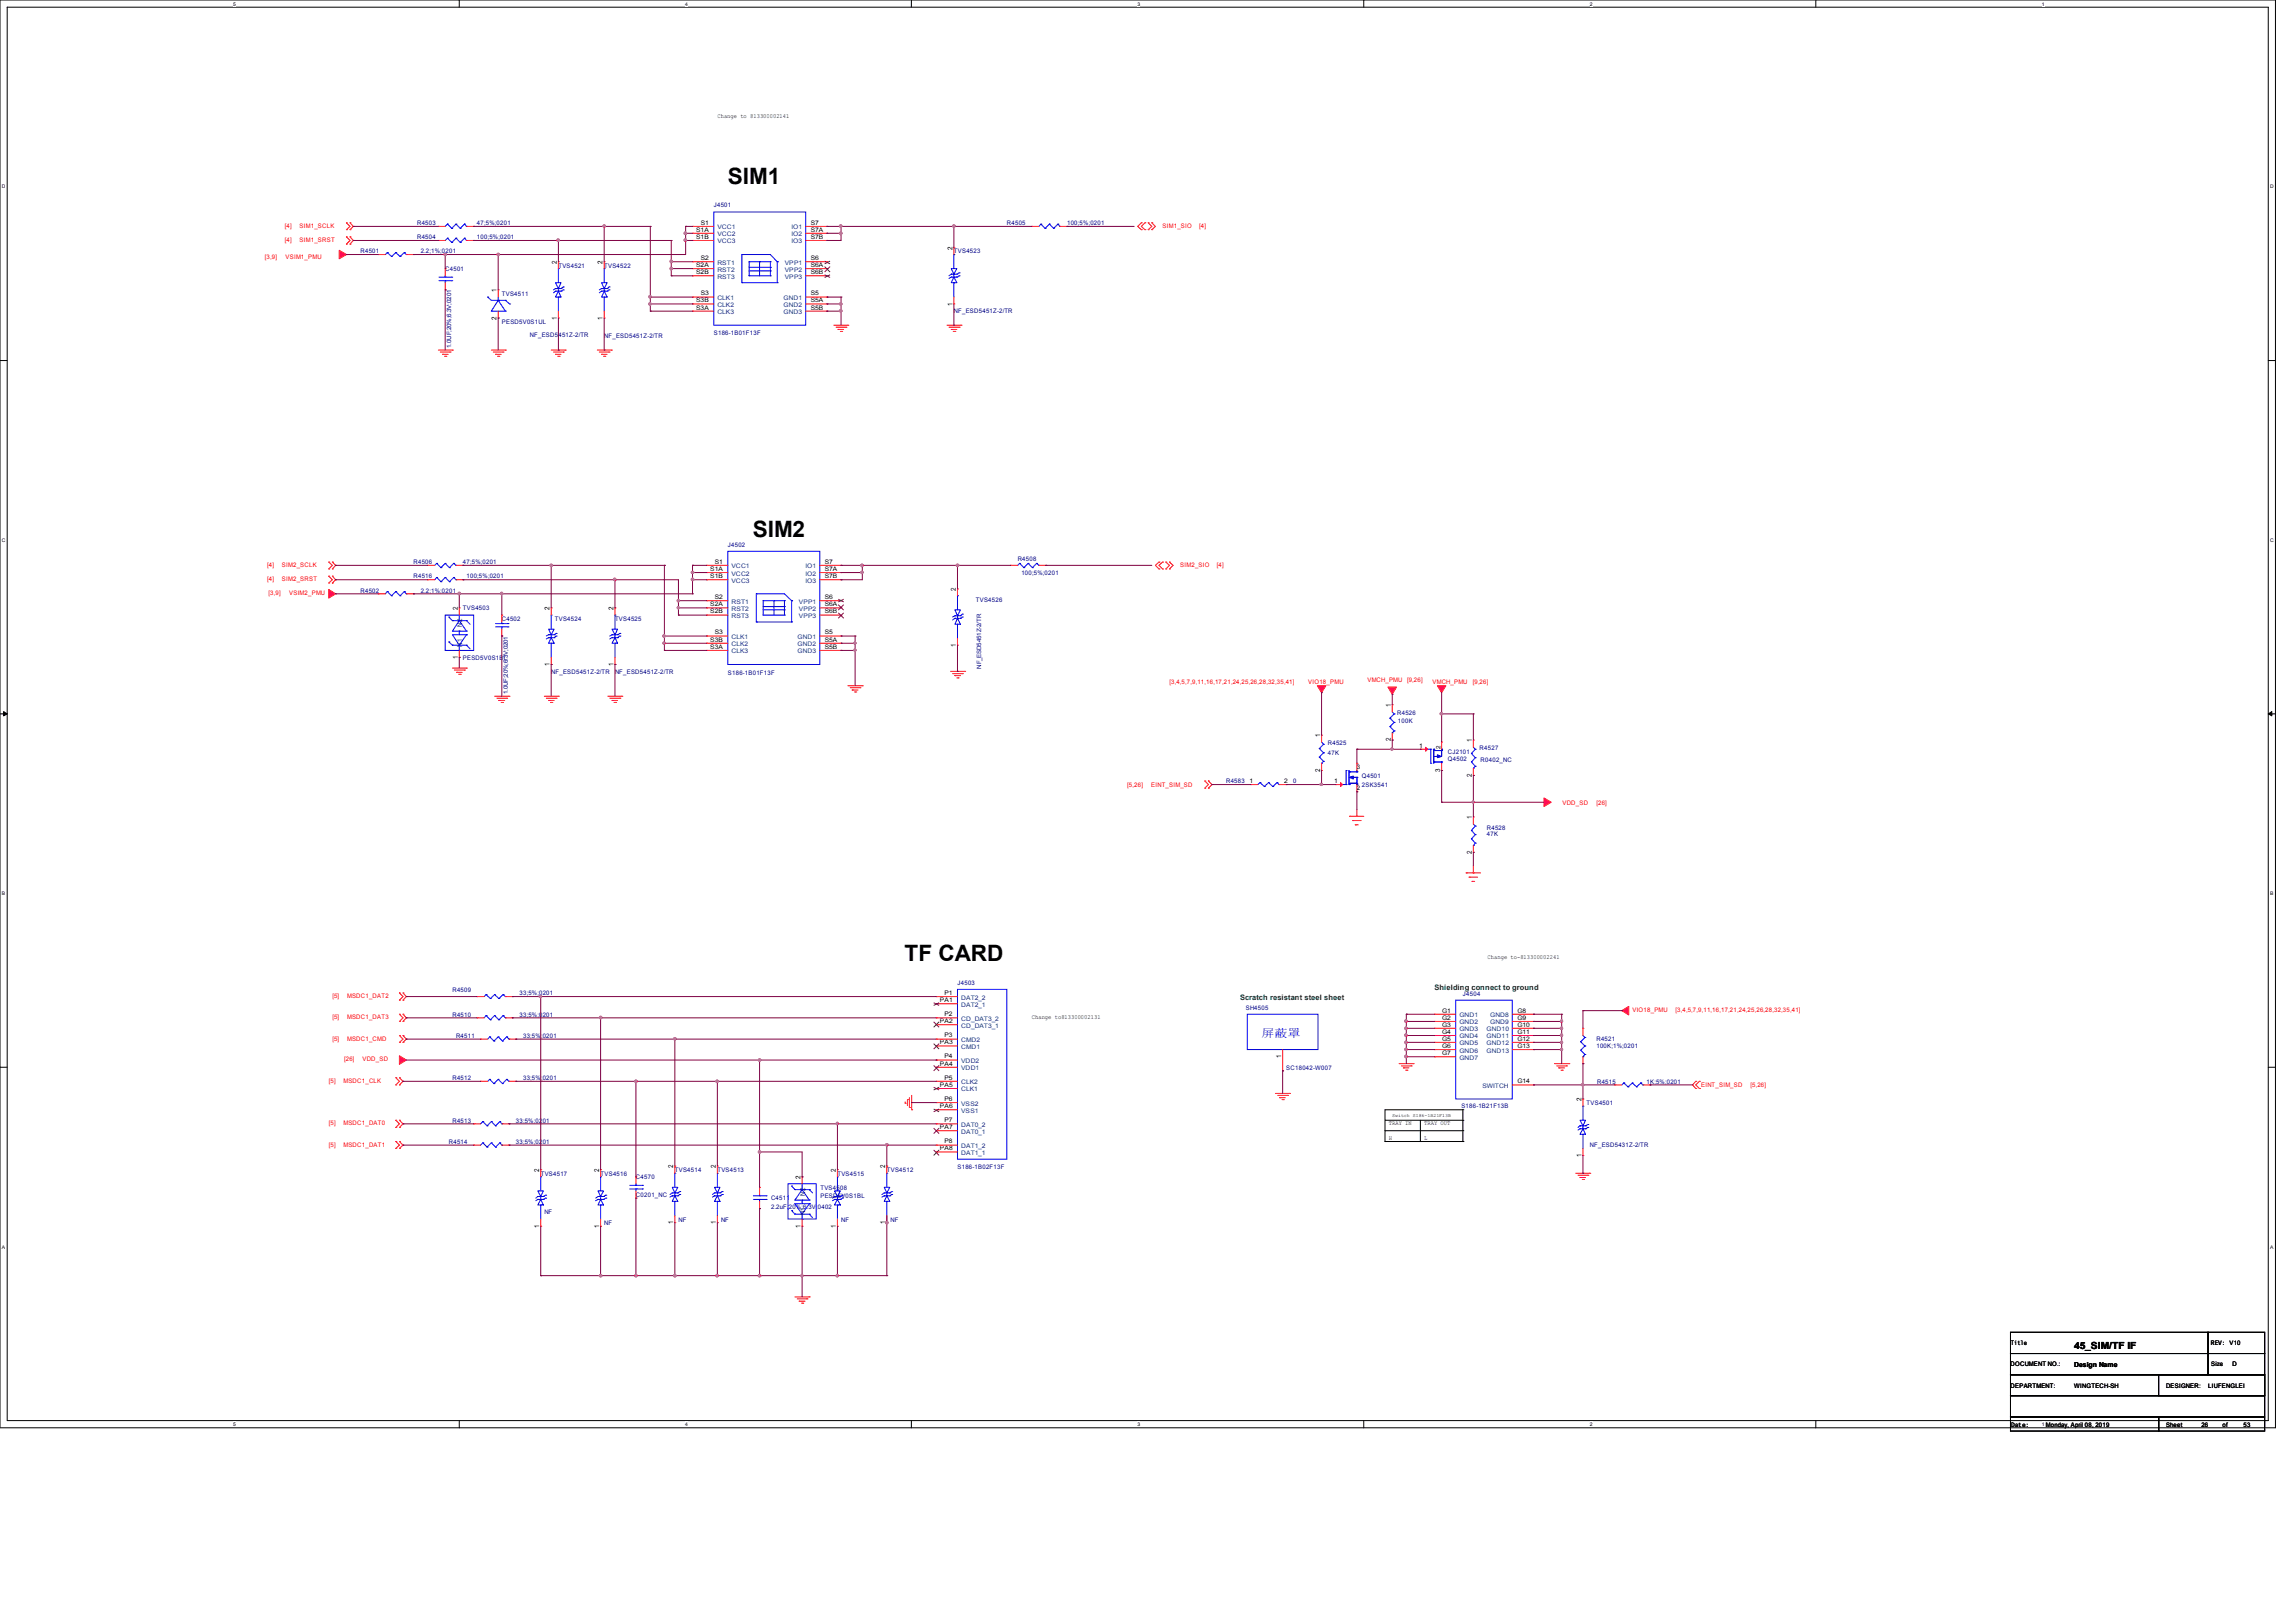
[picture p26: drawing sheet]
<svg xmlns="http://www.w3.org/2000/svg" width="297mm" height="210mm" viewBox="0 0 297 210" stroke-linecap="round" stroke-linejoin="round" font-family="sans-serif">
<defs><g id="words">
<g font-size="2.9">
<text x="94.2" y="23.7">SIM1</text>
<text x="97.4" y="69.5">SIM2</text>
<text x="117.1" y="124.3">TF CARD</text>
</g>
<text font-size="1.4" fill="#00f" x="163.2" y="134.2">屏蔽罩</text>
<text font-size="1.3" x="268.4" y="174.5">45_SIM/TF IF</text>
<g font-size="1" fill="#008000">
<text x="160.5" y="129.4">Scratch resistant steel sheet</text>
<text x="185.6" y="128.1">Shielding connect to ground</text>
</g>
<g font-size=".9">
<text x="72.1" y="34.1" transform="rotate(-90 72.1 34.1)">2</text>
<text x="78" y="34.1" transform="rotate(-90 78 34.1)">2</text>
<text x="123.2" y="32.3" transform="rotate(-90 123.2 32.3)">2</text>
<text x="64.3" y="41.4" transform="rotate(-90 64.3 41.4)">2</text>
<text x="64.3" y="37.8" transform="rotate(-90 64.3 37.8)">1</text>
<text x="72.1" y="41.4" transform="rotate(-90 72.1 41.4)">1</text>
<text x="78" y="41.4" transform="rotate(-90 78 41.4)">1</text>
<text x="123.2" y="39.5" transform="rotate(-90 123.2 39.5)">1</text>
<text x="123.7" y="76.5" transform="rotate(-90 123.7 76.5)">2</text>
<text x="59.2" y="79" transform="rotate(-90 59.2 79)">2</text>
<text x="71.1" y="79" transform="rotate(-90 71.1 79)">2</text>
<text x="79.4" y="79" transform="rotate(-90 79.4 79)">2</text>
<text x="123.7" y="83.7" transform="rotate(-90 123.7 83.7)">1</text>
<text x="59.2" y="85.3" transform="rotate(-90 59.2 85.3)">1</text>
<text x="71.1" y="86.1" transform="rotate(-90 71.1 86.1)">1</text>
<text x="79.4" y="86.1" transform="rotate(-90 79.4 86.1)">1</text>
<text x="170.8" y="95.4" transform="rotate(-90 170.8 95.4)">1</text>
<text x="180" y="95.9" transform="rotate(-90 180 95.9)">2</text>
<text x="180" y="91.5" transform="rotate(-90 180 91.5)">1</text>
<text x="170.8" y="99.9" transform="rotate(-90 170.8 99.9)">2</text>
<text x="186.4" y="99.9" transform="rotate(-90 186.4 99.9)">3</text>
<text x="190.5" y="100.5" transform="rotate(-90 190.5 100.5)">2</text>
<text x="190.5" y="96.1" transform="rotate(-90 190.5 96.1)">1</text>
<text x="190.5" y="106" transform="rotate(-90 190.5 106)">1</text>
<text x="190.5" y="110.5" transform="rotate(-90 190.5 110.5)">2</text>
<text x="165.8" y="136.9" transform="rotate(-90 165.8 136.9)">1</text>
<text x="204.7" y="142.5" transform="rotate(-90 204.7 142.5)">2</text>
<text x="204.7" y="149.7" transform="rotate(-90 204.7 149.7)">1</text>
<text x="69.8" y="151.6" transform="rotate(-90 69.8 151.6)">2</text>
<text x="77.5" y="151.6" transform="rotate(-90 77.5 151.6)">2</text>
<text x="87.1" y="151.2" transform="rotate(-90 87.1 151.2)">2</text>
<text x="92.6" y="151.2" transform="rotate(-90 92.6 151.2)">2</text>
<text x="103.6" y="152.5" transform="rotate(-90 103.6 152.5)">2</text>
<text x="108.2" y="151.6" transform="rotate(-90 108.2 151.6)">2</text>
<text x="114.6" y="151.2" transform="rotate(-90 114.6 151.2)">2</text>
<text x="69.8" y="158.8" transform="rotate(-90 69.8 158.8)">1</text>
<text x="77.5" y="158.8" transform="rotate(-90 77.5 158.8)">1</text>
<text x="87.1" y="158.4" transform="rotate(-90 87.1 158.4)">1</text>
<text x="92.6" y="158.4" transform="rotate(-90 92.6 158.4)">1</text>
<text x="103.6" y="158.8" transform="rotate(-90 103.6 158.8)">1</text>
<text x="108.2" y="158.8" transform="rotate(-90 108.2 158.8)">1</text>
<text x="114.6" y="158.4" transform="rotate(-90 114.6 158.4)">1</text>
<text x="268.4" y="176.8">Design Name</text>
</g>
<g font-size=".9" fill="#004080">
<text x="59.8" y="83.7" transform="rotate(-90 59.8 83.7)">N1</text>
<text x="59.8" y="81.2" transform="rotate(-90 59.8 81.2)">N2</text>
<text x="104.2" y="154.7" transform="rotate(-90 104.2 154.7)">N2</text>
<text x="104.2" y="157.3" transform="rotate(-90 104.2 157.3)">N1</text>
</g>
<g font-size=".8">
<text x="92.9" y="15.3">Change to 813300002141</text>
<text x="90.1" y="30">S1A</text>
<text x="90.7" y="29.1">S1</text>
<text x="104.9" y="30">S7A</text>
<text x="104.9" y="29.1">S7</text>
<text x="90.1" y="30.9">S1B</text>
<text x="90.1" y="34.5">S2A</text>
<text x="90.1" y="35.5">S2B</text>
<text x="90.7" y="33.7">S2</text>
<text x="104.9" y="30.9">S7B</text>
<text x="104.9" y="35.5">S6B</text>
<text x="104.9" y="34.5">S6A</text>
<text x="104.9" y="33.7">S6</text>
<text x="90.1" y="39.1">S3B</text>
<text x="90.1" y="40">S3A</text>
<text x="90.7" y="38.2">S3</text>
<text x="104.9" y="40">S5B</text>
<text x="104.9" y="39.1">S5A</text>
<text x="104.9" y="38.2">S5</text>
<text x="91.9" y="73.9">S1A</text>
<text x="91.9" y="74.8">S1B</text>
<text x="92.5" y="72.9">S1</text>
<text x="92.5" y="77.5">S2</text>
<text x="106.7" y="74.8">S7B</text>
<text x="106.7" y="73.9">S7A</text>
<text x="106.7" y="72.9">S7</text>
<text x="106.7" y="77.5">S6</text>
<text x="91.9" y="78.4">S2A</text>
<text x="91.9" y="79.4">S2B</text>
<text x="91.9" y="83">S3B</text>
<text x="91.9" y="83.9">S3A</text>
<text x="92.5" y="82.1">S3</text>
<text x="106.7" y="79.4">S6B</text>
<text x="106.7" y="78.4">S6A</text>
<text x="106.7" y="83.9">S5B</text>
<text x="106.7" y="83">S5A</text>
<text x="106.7" y="82.1">S5</text>
<text x="161.7" y="101.3">1</text>
<text x="166.2" y="101.3">2</text>
<text x="172.7" y="101.3">1</text>
<text x="175.6" y="99.5">3</text>
<text x="183.7" y="96.7">1</text>
<text x="186.4" y="96.9" transform="rotate(-90 186.4 96.9)">2</text>
<text x="175.6" y="102.3">2</text>
<text x="192.5" y="124.1">Change to-813300002241</text>
<text x="121.6" y="129.7">PA1</text>
<text x="122.2" y="131.5">P2</text>
<text x="122.2" y="128.7">P1</text>
<text x="133.5" y="131.9">Change to813300002131</text>
<text x="186.6" y="131">G1</text>
<text x="186.6" y="132">G2</text>
<text x="196.4" y="131">G8</text>
<text x="196.4" y="132">G9</text>
<text x="121.6" y="137.9">PA4</text>
<text x="121.6" y="135.1">PA3</text>
<text x="121.6" y="132.4">PA2</text>
<text x="122.2" y="136.9">P4</text>
<text x="122.2" y="134.2">P3</text>
<text x="186.6" y="132.8">G3</text>
<text x="186.6" y="133.8">G4</text>
<text x="186.6" y="134.7">G5</text>
<text x="186.6" y="135.6">G6</text>
<text x="186.6" y="136.5">G7</text>
<text x="196.4" y="132.8">G10</text>
<text x="196.4" y="133.8">G11</text>
<text x="196.4" y="134.7">G12</text>
<text x="196.4" y="135.6">G13</text>
<text x="121.6" y="143.4">PA6</text>
<text x="121.6" y="140.6">PA5</text>
<text x="122.2" y="142.5">P6</text>
<text x="122.2" y="139.7">P5</text>
<text x="196.4" y="140.2">G14</text>
<text x="121.6" y="148.8">PA8</text>
<text x="121.6" y="146.1">PA7</text>
<text x="122.2" y="148">P8</text>
<text x="122.2" y="145.2">P7</text>
<text x="179.7" y="145.6">TRAY IN</text>
<text x="179.7" y="147.4">H</text>
<text x="184.3" y="145.6">TRAY OUT</text>
<text x="184.3" y="147.4">L</text>
<text x="260.2" y="176.8">DOCUMENT NO.:</text>
<text x="260.2" y="179.5">DEPARTMENT:</text>
<text x="260.2" y="174.1">Title</text>
<text x="268.4" y="179.5">WINGTECH-SH</text>
<text x="280.3" y="179.5">DESIGNER:</text>
<text x="285.8" y="179.5">LIUFENGLEI</text>
<text x="286.1" y="174.1">REV: V10</text>
<text x="286.1" y="176.8">Size</text>
<text x="288.9" y="176.8">D</text>
<text x="260.3" y="184.7">Date:</text>
<text x="264.8" y="184.7">Monday, April 08, 2019</text>
<text x="280.3" y="184.7">Sheet</text>
<text x="284.9" y="184.7">26</text>
<text x="287.6" y="184.7">of</text>
<text x="290.3" y="184.7">53</text>
</g>
<g font-size=".8" fill="#f00">
<text x="36.9" y="29.5">[4]</text>
<text x="38.8" y="29.5">SIM1_SCLK</text>
<text x="150.5" y="29.5">SIM1_SIO</text>
<text x="155.2" y="29.5">[4]</text>
<text x="34.3" y="33.5">[3,9]</text>
<text x="36.9" y="31.3">[4]</text>
<text x="37" y="33.5">VSIM1_PMU</text>
<text x="38.8" y="31.3">SIM1_SRST</text>
<text x="34.6" y="73.4">[4]</text>
<text x="34.6" y="75.2">[4]</text>
<text x="34.8" y="77">[3,9]</text>
<text x="36.5" y="73.4">SIM2_SCLK</text>
<text x="36.5" y="75.2">SIM2_SRST</text>
<text x="37.4" y="77">VSIM2_PMU</text>
<text x="152.7" y="73.4">SIM2_SIO</text>
<text x="157.5" y="73.4">[4]</text>
<text x="151.4" y="88.5">[3,4,5,7,9,11,16,17,21,24,25,26,28,32,35,41]</text>
<text x="169.3" y="88.5">VIO18_PMU</text>
<text x="177" y="88.3">VMCH_PMU</text>
<text x="182.1" y="88.3">[9,26]</text>
<text x="185.4" y="88.5">VMCH_PMU</text>
<text x="190.6" y="88.5">[9,26]</text>
<text x="145.9" y="101.8">[5,26]</text>
<text x="149" y="101.8">EINT_SIM_SD</text>
<text x="202.2" y="104.1">VDD_SD</text>
<text x="206.6" y="104.1">[26]</text>
<text x="43" y="129.2">[5]</text>
<text x="43" y="131.9">[5]</text>
<text x="44.9" y="129.2">MSDC1_DAT2</text>
<text x="44.9" y="131.9">MSDC1_DAT3</text>
<text x="211.3" y="130.9">VIO18_PMU</text>
<text x="216.8" y="130.9">[3,4,5,7,9,11,16,17,21,24,25,26,28,32,35,41]</text>
<text x="43" y="134.7">[5]</text>
<text x="44.5" y="137.3">[26]</text>
<text x="44.9" y="134.7">MSDC1_CMD</text>
<text x="46.9" y="137.3">VDD_SD</text>
<text x="42.5" y="140.1">[5]</text>
<text x="44.5" y="140.1">MSDC1_CLK</text>
<text x="220.1" y="140.7">EINT_SIM_SD</text>
<text x="226.5" y="140.7">[5,26]</text>
<text x="42.5" y="148.4">[5]</text>
<text x="42.5" y="145.6">[5]</text>
<text x="44.5" y="148.4">MSDC1_DAT1</text>
<text x="44.5" y="145.6">MSDC1_DAT0</text>
</g>
<g font-size=".8" fill="#000080">
<text x="54" y="29.1">R4503</text>
<text x="61.7" y="29.1">47;5%;0201</text>
<text x="92.4" y="26.8">J4501</text>
<text x="130.3" y="29.1">R4505</text>
<text x="138.1" y="29.1">100;5%;0201</text>
<text x="46.7" y="32.8">R4501</text>
<text x="54" y="30.9">R4504</text>
<text x="54.4" y="32.8">2.2;1%;0201</text>
<text x="57.6" y="35.1">C4501</text>
<text x="61.7" y="30.9">100;5%;0201</text>
<text x="72.3" y="34.6">TVS4521</text>
<text x="78.2" y="34.6">TVS4522</text>
<text x="123.5" y="32.8">TVS4523</text>
<text x="64.9" y="38.3">TVS4511</text>
<text x="64.9" y="41.9">PESD5V0S1UL</text>
<text x="123.5" y="40.6">NF_ESD5451Z-2/TR</text>
<text x="58.4" y="45" transform="rotate(-90 58.4 45)">1.0UF;20%;6.3V;0201</text>
<text x="68.6" y="43.6">NF_ESD5451Z-2/TR</text>
<text x="78.2" y="43.8">NF_ESD5451Z-2/TR</text>
<text x="92.4" y="43.4">S186-1B01F13F</text>
<text x="94.2" y="70.7">J4502</text>
<text x="46.7" y="76.7">R4502</text>
<text x="53.5" y="74.8">R4516</text>
<text x="53.5" y="73">R4506</text>
<text x="54.4" y="76.7">2.2;1%;0201</text>
<text x="59.9" y="73">47;5%;0201</text>
<text x="60.4" y="74.8">100;5%;0201</text>
<text x="126.3" y="77.9">TVS4526</text>
<text x="131.7" y="72.6">R4508</text>
<text x="132.2" y="74.4">100;5%;0201</text>
<text x="59.9" y="79">TVS4503</text>
<text x="64.9" y="80.3">C4502</text>
<text x="71.8" y="80.3">TVS4524</text>
<text x="79.6" y="80.3">TVS4525</text>
<text x="59.9" y="85.3">PESD5V0S1BL</text>
<text x="65.7" y="89.8" transform="rotate(-90 65.7 89.8)">1.0UF;20%;6.3V;0201</text>
<text x="71.3" y="87.2">NF_ESD5451Z-2/TR</text>
<text x="79.6" y="87.2">NF_ESD5451Z-2/TR</text>
<text x="94.2" y="87.3">S186-1B01F13F</text>
<text x="127" y="86.5" transform="rotate(-90 127 86.5)">NF_ESD5451Z-2/TR</text>
<text x="180.8" y="92.5">R4526</text>
<text x="180.9" y="93.6">100K</text>
<text x="158.7" y="101.3">R4583</text>
<text x="167.4" y="101.3">0</text>
<text x="171.8" y="96.4">R4525</text>
<text x="171.8" y="97.7">47K</text>
<text x="176.2" y="101.8">2SK3541</text>
<text x="176.2" y="100.6">Q4501</text>
<text x="187.4" y="97.6">CJ2101</text>
<text x="187.4" y="98.4">Q4502</text>
<text x="191.5" y="97">R4527</text>
<text x="191.6" y="98.6">R0402_NC</text>
<text x="192.4" y="107.4">R4528</text>
<text x="192.4" y="108.2">47K</text>
<text x="58.6" y="131.5">R4510</text>
<text x="58.6" y="128.4">R4509</text>
<text x="67.2" y="131.5">33;5%;0201</text>
<text x="67.2" y="128.8">33;5%;0201</text>
<text x="123.9" y="127.4">J4503</text>
<text x="161.2" y="130.7">SH4505</text>
<text x="189.3" y="128.9">J4504</text>
<text x="59" y="134.3">R4511</text>
<text x="67.7" y="134.3">33;5%;0201</text>
<text x="206.6" y="134.7">R4521</text>
<text x="206.6" y="135.6">100K;1%;0201</text>
<text x="58.6" y="139.8">R4512</text>
<text x="67.7" y="139.8">33;5%;0201</text>
<text x="166.5" y="138.4">SC18042-W007</text>
<text x="189.1" y="143.3">S186-1B21F13B</text>
<text x="205.3" y="143">TVS4501</text>
<text x="206.7" y="140.2">R4515</text>
<text x="213.1" y="140.2">1K;5%;0201</text>
<text x="58.1" y="148">R4514</text>
<text x="58.6" y="145.2">R4513</text>
<text x="66.8" y="148">33;5%;0201</text>
<text x="66.8" y="145.2">33;5%;0201</text>
<text x="205.8" y="148.5">NF_ESD5431Z-2/TR</text>
<text x="70" y="152.1">TVS4517</text>
<text x="77.7" y="152.1">TVS4516</text>
<text x="82.3" y="152.6">C4570</text>
<text x="82.3" y="154.9">C0201_NC</text>
<text x="87.3" y="151.6">TVS4514</text>
<text x="92.8" y="151.6">TVS4513</text>
<text x="99.8" y="155.3">C4511</text>
<text x="106.2" y="153.9">TVS4508</text>
<text x="106.2" y="155">PESD5V0S1BL</text>
<text x="108.4" y="152.1">TVS4515</text>
<text x="114.8" y="151.6">TVS4512</text>
<text x="123.9" y="151.3">S186-1B02F13F</text>
<text x="70.4" y="157.1">NF</text>
<text x="78.2" y="158.5">NF</text>
<text x="87.8" y="158.1">NF</text>
<text x="93.3" y="158.1">NF</text>
<text x="99.8" y="156.4">2.2uF;20%;6.3V;0402</text>
<text x="108.8" y="158.1">NF</text>
<text x="115.2" y="158.1">NF</text>
</g>
<g font-size=".8" fill="#004080">
<text x="92.8" y="29.7">VCC1</text>
<text x="102.4" y="29.7">IO1</text>
<text x="92.8" y="30.6">VCC2</text>
<text x="92.8" y="31.5">VCC3</text>
<text x="92.8" y="34.2">RST1</text>
<text x="92.8" y="35.1">RST2</text>
<text x="101.6" y="35.1">VPP2</text>
<text x="101.6" y="34.2">VPP1</text>
<text x="102.4" y="31.5">IO3</text>
<text x="102.4" y="30.6">IO2</text>
<text x="92.8" y="36.1">RST3</text>
<text x="92.8" y="38.8">CLK1</text>
<text x="92.8" y="39.7">CLK2</text>
<text x="92.8" y="40.6">CLK3</text>
<text x="101.4" y="40.6">GND3</text>
<text x="101.4" y="39.7">GND2</text>
<text x="101.4" y="38.8">GND1</text>
<text x="101.6" y="36.1">VPP3</text>
<text x="94.7" y="73.5">VCC1</text>
<text x="94.7" y="74.5">VCC2</text>
<text x="94.7" y="75.4">VCC3</text>
<text x="104.2" y="75.4">IO3</text>
<text x="104.2" y="74.5">IO2</text>
<text x="104.2" y="73.5">IO1</text>
<text x="94.7" y="78.1">RST1</text>
<text x="94.7" y="79">RST2</text>
<text x="94.7" y="80">RST3</text>
<text x="94.7" y="82.7">CLK1</text>
<text x="94.7" y="83.6">CLK2</text>
<text x="103.2" y="83.6">GND2</text>
<text x="103.2" y="82.7">GND1</text>
<text x="103.4" y="80">VPP3</text>
<text x="103.4" y="79">VPP2</text>
<text x="103.4" y="78.1">VPP1</text>
<text x="94.7" y="84.5">CLK3</text>
<text x="103.2" y="84.5">GND3</text>
<text x="124.4" y="130.3">DAT2_1</text>
<text x="124.4" y="129.3">DAT2_2</text>
<text x="188.9" y="131.6">GND1</text>
<text x="192.9" y="131.6">GND8</text>
<text x="124.4" y="137.5">VDD2</text>
<text x="124.4" y="135.7">CMD1</text>
<text x="124.4" y="134.8">CMD2</text>
<text x="124.4" y="133">CD_DAT3_1</text>
<text x="124.4" y="132.1">CD_DAT3_2</text>
<text x="188.9" y="132.5">GND2</text>
<text x="188.9" y="133.4">GND3</text>
<text x="188.9" y="134.4">GND4</text>
<text x="188.9" y="135.3">GND5</text>
<text x="188.9" y="136.2">GND6</text>
<text x="188.9" y="137.1">GND7</text>
<text x="192.4" y="133.4">GND10</text>
<text x="192.4" y="134.4">GND11</text>
<text x="192.4" y="135.3">GND12</text>
<text x="192.4" y="136.2">GND13</text>
<text x="192.9" y="132.5">GND9</text>
<text x="124.4" y="144">VSS1</text>
<text x="124.4" y="143">VSS2</text>
<text x="124.4" y="141.2">CLK1</text>
<text x="124.4" y="140.3">CLK2</text>
<text x="124.4" y="138.5">VDD1</text>
<text x="191.8" y="140.8">SWITCH</text>
<text x="124.4" y="149.4">DAT1_1</text>
<text x="124.4" y="148.5">DAT1_2</text>
<text x="124.4" y="146.7">DAT0_1</text>
<text x="124.4" y="145.8">DAT0_2</text>
</g>
<g font-size=".6">
<text x="30.2" y=".7">5</text>
<text x="88.7" y=".7">4</text>
<text x="147.2" y=".7">3</text>
<text x="205.7" y=".7">2</text>
<text x="264.2" y=".7">1</text>
<text x=".3" y="24.4">D</text>
<text x="293.8" y="24.4">D</text>
<text x=".3" y="70.1">C</text>
<text x="293.8" y="70.1">C</text>
<text x=".3" y="115.8">B</text>
<text x="293.8" y="115.8">B</text>
<text x="180.2" y="144.6">Switch S186-1B21F13B</text>
<text x=".3" y="161.5">A</text>
<text x="293.8" y="161.5">A</text>
<text x="30.2" y="184.5">5</text>
<text x="88.7" y="184.5">4</text>
<text x="147.2" y="184.5">3</text>
<text x="205.7" y="184.5">2</text>
<text x="264.2" y="184.5">1</text>
</g>
</g></defs>
<path d="M0 0h294.5v184.7h-294.5zM.9 .9h292.6v182.9h-292.6z" fill="none" stroke="#000" stroke-width=".13"/>
<g fill="#fff">
<path d="M30.2 .1h.3v.7h-.3z"/>
<path d="M30.2 183.9h.3v.8h-.3z"/>
</g>
<path d="M59.4 0v.9M59.4 183.8v.9" fill="none" stroke="#000" stroke-width=".13"/>
<g fill="#fff">
<path d="M88.7 .1h.3v.7h-.3z"/>
<path d="M88.7 183.9h.3v.8h-.3z"/>
</g>
<path d="M117.9 0v.9M117.9 183.8v.9" fill="none" stroke="#000" stroke-width=".13"/>
<g fill="#fff">
<path d="M147.2 .1h.3v.7h-.3z"/>
<path d="M147.2 183.9h.3v.8h-.3z"/>
</g>
<path d="M176.5 0v.9M176.5 183.8v.9" fill="none" stroke="#000" stroke-width=".13"/>
<g fill="#fff">
<path d="M205.7 .1h.4v.7h-.4z"/>
<path d="M205.7 183.9h.4v.8h-.4z"/>
</g>
<path d="M235 0v.9M235 183.8v.9" fill="none" stroke="#000" stroke-width=".13"/>
<g fill="#fff">
<path d="M264.2 .1h.4v.7h-.4z"/>
<path d="M264.2 183.9h.4v.8h-.4z"/>
<path d="M.3 23.8h.4v.7h-.4z"/>
<path d="M293.8 23.8h.5v.7h-.5z"/>
<path d="M.3 69.5h.4v.7h-.4z"/>
<path d="M293.8 69.5h.5v.7h-.5z"/>
</g>
<path d="M0 46.7h.9M293.5 46.7h1" fill="none" stroke="#000" stroke-width=".13"/>
<g fill="#fff">
<path d="M.3 115.2h.4v.8h-.4z"/>
<path d="M293.8 115.2h.4v.8h-.4z"/>
</g>
<path d="M0 92.4h.9M293.5 92.4h1" fill="none" stroke="#000" stroke-width=".13"/>
<path d="M.5 92.1l.4 .3-.4 .2zM293.5 92.4l.5-.3v.5z" fill="#000" stroke="#000" stroke-width=".13"/>
<g fill="#fff">
<path d="M.3 161h.3v.7h-.3z"/>
<path d="M293.8 161h.4v.7h-.4z"/>
</g>
<g fill="none" stroke="#000" stroke-width=".13">
<path d="M0 138.1h.9M293.5 138.1h1M179.2 147.7h.1M179.2 144.9h10.1M179.2 146.3h10.1M179.2 147.7h10.1M183.8 147.7h.1M183.8 144.9v2.8M189.3 143.6h-10.1v4.1M189.3 143.6h.1M189.3 144.9h.1M189.3 146.3h.1"/>
<path d="M189.3 147.7h.1M189.3 143.6v4.1M260.2 172.4h25.6v2.7h-25.6zM260.2 175.1h25.6v2.8h-25.6zM260.2 177.9h32.9v2.7h-32.9zM279.4 177.9h13.7v2.7h-13.7zM285.8 172.4h7.3v2.7h-7.3zM285.8 175.1h7.3v2.8h-7.3zM260.2 183.3h19.2v1.9h-19.2zM260.2 180.6h32.9v2.7h-32.9zM279.4 183.3h13.7v1.9h-13.7z"/>
</g>
<g fill="none" stroke="#f00" stroke-width=".13">
<path d="M44.8 28.8l.5 .5-.5 .4M44.8 30.6l.5 .5-.5 .5M44.8 28.8h.1M44.8 29.7h.1M44.8 30.6h.1M44.8 31.6h.1M45.3 29.7h.1M45.3 28.8h.1M45.3 31.6h.1M45.3 30.6h.1M45.3 28.8l.4 .5-.4 .4M45.3 30.6l.4 .5-.4 .5"/>
<path d="M48.9 32.9h1M48.9 32.9h.1M52.6 32.9h.9M53.5 32.9h.1M56.7 31.1h.1M56.7 29.3h.1M56.7 29.3h.9M56.7 31.1h.9M57.6 34.8h.1M57.6 37.5h.1M57.6 34.8v.9M57.6 36.6v.9"/>
<path d="M60.4 29.3h.9M60.4 31.1h.9M61.3 31.1h.1M61.3 29.3h.1M64.5 37.5h.1M64.5 37.5v.9M72.3 33.9h.1M72.3 33.9v.9M78.2 33.9h.1M78.2 33.9v.9M89.6 29.3h.1M89.6 30.2h.1"/>
<path d="M89.6 31.1h.1M89.6 33.9h.1M89.6 34.8h.1M89.6 35.7h.1M89.6 38.4h.1M89.6 39.3h.1M89.6 29.3h2.8M89.6 31.1h2.8M89.6 30.2h2.8M89.6 33.9h2.8M89.6 34.8h2.8M89.6 35.7h2.8"/>
<path d="M89.6 38.4h2.8M89.6 39.3h2.8M104.3 29.3h2.7M104.3 31.1h2.7M104.3 30.2h2.7M104.3 33.9h2.7M104.3 34.8h2.7M104.3 35.7h2.7M104.3 38.4h2.7M104.3 39.3h2.7M107 31.1h.1M107 30.2h.1"/>
<path d="M107 29.3h.1M107 35.7h.1M107 34.8h.1M107 33.9h.1M107 39.3h.1M107 38.4h.1M123.4 39.3h.1M123.4 32h.1M123.4 32v.9M123.4 38.4v.9M133.5 29.3h1M133.5 29.3h.1"/>
<path d="M137.2 29.3h.9M138.1 29.3h.1M147.7 28.8l-.5 .5 .5 .4M147.7 28.8h.1M147.7 29.7h.1M148.2 28.8l-.5 .5 .5 .4M148.2 28.8h.1M148.2 29.7h.1M148.6 28.8l.5 .5-.5 .4M148.6 28.8h.1M148.6 29.7h.1M149.1 29.7h.1"/>
<path d="M149.1 28.8h.1M149.1 28.8l.4 .5-.4 .4M56.7 45.3h1.8M57 45.6h1.3M57.3 45.8h.7M57.3 45.8h.1M57.5 46.1h.2M57.7 46.1h.1M58.3 45.6h.1M58.5 45.3h.1M63.6 45.3h1.8M63.8 45.6h1.3"/>
<path d="M64.1 45.8h.8M64.1 45.8h.1M64.4 46.1h.2M64.5 41.1h.1M64.5 40.3v.8M64.6 46.1h.1M65.1 45.6h.1M65.4 45.3h.1M71.3 45.3h1.9M71.6 45.6h1.3M71.9 45.8h.1M71.9 45.8h.7"/>
<path d="M72.2 46.1h.1M72.3 41.1h.1M72.3 40.3v.8M72.3 46.1h.1M72.9 45.6h.1M73.2 45.3h.1M77.3 45.3h1.8M77.6 45.6h1.2M77.9 45.8h.1M77.9 45.8h.7M78.1 46.1h.2M78.2 41.1h.1"/>
<path d="M78.2 40.3v.8M78.3 46.1h.1M78.8 45.6h.1M79.1 45.3h.1M89.6 40.3h.1M89.6 40.3h2.8M104.3 40.3h2.7M107 40.3h.1M107.9 42.1h1.8M108.2 42.3h1.3M108.5 42.6h.1M108.5 42.6h.7"/>
<path d="M108.8 42.9h.1M108.9 42.9h.1M109.5 42.3h.1M109.7 42.1h.1M122.6 42.1h1.8M122.8 42.3h1.3M123.1 42.6h.1M123.1 42.6h.7M123.4 42.9h.2M123.6 42.9h.1M124.1 42.3h.1M124.4 42.1h.1"/>
<path d="M42.5 72.7l.5 .5-.5 .4M42.5 74.5l.5 .5-.5 .4M42.5 72.7h.1M42.5 73.6h.1M42.5 74.5h.1M42.5 75.4h.1M43 73.6h.1M43 72.7h.1M43 75.4h.1M43 74.5h.1M43 72.7l.4 .5-.4 .4M43 74.5l.4 .5-.4 .4"/>
<path d="M48.9 76.8h1M48.9 76.8h.1M52.6 76.8h.9M53.5 76.8h.1M55.3 73.2h1M55.3 75h1M55.3 75h.1M55.3 73.2h.1M59 73.2h.9M59 75h.9M59.4 78.7h.1M59.4 78.7v.9"/>
<path d="M59.9 75h.1M59.9 73.2h.1M64.9 79.6h.1M64.9 79.6v.9M71.3 78.7h.1M71.3 78.7v.9M79.6 78.7h.1M79.6 78.7v.9M91.4 73.2h2.8M91.4 75h2.8M91.4 74.1h2.8M91.4 77.7h2.8"/>
<path d="M91.4 78.7h2.8M91.4 79.6h2.8M91.4 73.2h.1M91.4 74.1h.1M91.4 75h.1M91.4 77.7h.1M91.4 78.7h.1M91.4 79.6h.1M106.1 73.2h2.7M106.1 75h2.7M106.1 74.1h2.7M106.1 77.7h2.7"/>
<path d="M106.1 78.7h2.7M106.1 79.6h2.7M108.8 75h.1M108.8 74.1h.1M108.8 73.2h.1M108.8 79.6h.1M108.8 78.7h.1M108.8 77.7h.1M123.9 76.2h.1M123.9 76.2v.9M130.8 73.2h.1M130.8 73.2h.9"/>
<path d="M134.5 73.2h.8M135.3 73.2h.1M150 72.7l-.5 .5 .5 .4M150 72.7h.1M150 73.6h.1M150.5 72.7l-.5 .5 .5 .4M150.5 72.7h.1M150.5 73.6h.1M150.9 72.7h.1M150.9 73.6h.1M150.9 72.7l.4 .5-.4 .4M151.3 73.6h.1"/>
<path d="M151.3 72.7h.1M151.3 72.7l.5 .5-.5 .4M58.5 86.4h1.9M58.8 86.7h1.3M59.1 87h.7M59.1 87h.1M59.4 87.2h.2M59.4 85h.1M59.4 84.2v.8M59.6 87.2h.1M60.1 86.7h.1M60.4 86.4h.1"/>
<path d="M64 90.1h1.9M64.3 90.3h1.3M64.6 90.6h.1M64.6 90.6h.7M64.9 90.9h.1M64.9 82.3h.1M64.9 81.4v.9M65 90.9h.1M65.6 90.3h.1M65.9 90.1h.1M70.4 90.1h1.9M70.7 90.3h1.3"/>
<path d="M71 90.6h.7M71 90.6h.1M71.2 90.9h.2M71.3 86h.1M71.3 85v1M71.4 90.9h.1M72 90.3h.1M72.3 90.1h.1M78.7 90.1h1.8M78.9 90.3h1.3M79.2 90.6h.7M79.2 90.6h.1"/>
<path d="M79.5 90.9h.2M79.6 86h.1M79.6 85v1M79.7 90.9h.1M80.2 90.3h.1M80.5 90.1h.1M91.4 82.3h2.8M91.4 83.2h2.8M91.4 84.2h2.8M91.4 82.3h.1M91.4 83.2h.1M91.4 84.2h.1"/>
<path d="M106.1 82.3h2.7M106.1 83.2h2.7M106.1 84.2h2.7M108.8 84.2h.1M108.8 83.2h.1M108.8 82.3h.1M109.7 88.7h1.9M110 89h1.3M110.3 89.3h.1M110.3 89.3h.7M110.6 89.5h.1M110.7 89.5h.1"/>
<path d="M111.3 89h.1M111.6 88.7h.1M123 86.9h1.8M123.3 87.2h1.2M123.6 87.4h.1M123.6 87.4h.7M123.8 87.7h.2M123.9 83.5h.1M123.9 82.6v.9M124 87.7h.1M124.5 87.2h.1M124.8 86.9h.1"/>
<path d="M171 95.1h.1M171 99.7h.1M171 95.1v.9M171 98.8v.9M175.6 98.8h.1M175.6 98.8v.9M180.2 91.2h.1M180.2 95.8h.1M180.2 91.2v.9M180.2 94.8v1M183.8 96.9h.1M183.8 96.9h.9"/>
<path d="M186.6 99.7h.1M186.6 96h.1M186.6 96v.9M186.6 98.8v.9M190.7 95.8h.1M190.7 95.8v.9M190.7 99.4v.9M155.9 102h.1M155.9 101h.1M155.9 101l.5 .5-.5 .5M156.4 101h.1M156.4 102h.1"/>
<path d="M156.4 101l.4 .5-.4 .5M161.9 101.5h.9M161.9 101.5h.1M165.5 101.5h1M166.5 101.5h.1M172.8 101.5h.1M172.8 101.5h.9M174.7 105.6h.1M174.7 105.6h1.8M175 106.2h1.1M175 106.2h.1M175.4 106.7h.4"/>
<path d="M175.4 106.7h.1M175.6 105.6h.1M175.6 102.4h.1M175.6 101.5v.9M175.6 104.7v.9M189.7 112.9h1.9M189.7 112.9h.1M190.1 113.5h1.1M190.1 113.5h.1M190.5 114h.1M190.5 114h.3M190.7 112.9h.1"/>
<path d="M190.7 105.7h.1M190.7 110.3h.1M190.7 100.3h.1M190.7 105.7v.9M190.7 109.4v.9M190.7 112v.9M51.2 139.4h.1M51.2 139.4l.5 .5-.5 .5M51.7 134l.5 .5-.5 .4M51.7 128.5l.5 .4-.5 .5M51.7 131.2l.5 .5-.5 .5M51.7 139.4l.5 .5-.5 .5"/>
<path d="M51.7 134h.1M51.7 134.9h.1M51.7 128.5h.1M51.7 129.4h.1M51.7 131.2h.1M51.7 132.2h.1M51.7 139.4h.1M52.2 134l.4 .5-.4 .4M52.2 128.5l.4 .4-.4 .5M52.2 131.2l.4 .5-.4 .5M52.2 134.9h.1M52.2 134h.1"/>
<path d="M52.2 129.4h.1M52.2 128.5h.1M52.2 132.2h.1M52.2 131.2h.1M61.7 131.7h1M61.7 128.9h1M61.7 131.7h.1M61.7 128.9h.1M62.2 134.5h.9M62.2 139.9h.9M62.2 134.5h.1M62.2 139.9h.1"/>
<path d="M65.4 131.7h.9M65.4 128.9h.9M65.9 134.5h.9M65.9 139.9h.9M66.3 131.7h.1M66.3 128.9h.1M66.8 134.5h.1M66.8 139.9h.1M121.2 131.7h2.7M121.2 134.5h2.7M121.2 128.9h2.7M121.2 139.9h2.7"/>
<path d="M121.2 138.1h2.7M121.2 137.2h2.7M121.2 135.3h2.7M121.2 132.6h2.7M121.2 129.9h2.7M121.2 139.9h.1M121.2 138.1h.1M121.2 137.2h.1M121.2 135.3h.1M121.2 134.5h.1M121.2 132.6h.1M121.2 131.7h.1"/>
<path d="M121.2 129.9h.1M121.2 128.9h.1M166 138.6h.1M166 135.8v2.8M181.1 137.6h1.8M181.4 137.9h1.2M181.6 138.2h.1M181.6 138.2h.7M181.9 138.5h.2M182.1 138.5h.1M182.6 137.9h.1M182.9 137.6h.1"/>
<path d="M185.6 131.2h2.8M185.6 132.2h2.8M185.6 133.1h2.8M185.6 134h2.8M185.6 134.9h2.8M185.6 135.8h2.8M185.6 136.7h2.8M185.6 131.2h.1M185.6 132.2h.1M185.6 133.1h.1M185.6 134h.1M185.6 134.9h.1"/>
<path d="M185.6 135.8h.1M185.6 136.7h.1M195.7 131.2h2.8M195.7 132.2h2.8M195.7 133.1h2.8M195.7 134h2.8M195.7 134.9h2.8M195.7 135.8h2.8M198.5 131.2h.1M198.5 132.2h.1M198.5 133.1h.1M198.5 134h.1"/>
<path d="M198.5 134.9h.1M198.5 135.8h.1M201.2 137.6h1.8M201.5 137.9h1.2M201.7 138.2h.1M201.7 138.2h.8M202 138.5h.2M202.2 138.5h.1M202.7 137.9h.1M203 137.6h.1M204.9 133.1h.1M204.9 137.6h.1"/>
<path d="M204.9 133.1v.9M204.9 136.7v.9M219.5 139.9l-.5 .5 .5 .4M219.5 139.9h.1M219.9 139.9l-.4 .5 .4 .4M219.9 139.9h.1M51.2 147.7h.1M51.2 148.6h.1M51.2 144.9h.1M51.2 145.9h.1M51.2 140.4h.1M51.2 147.7l.5 .5-.5 .4"/>
<path d="M51.2 144.9l.5 .5-.5 .5M51.7 147.7l.5 .5-.5 .4M51.7 144.9l.5 .5-.5 .5M51.7 148.6h.1M51.7 147.7h.1M51.7 145.9h.1M51.7 144.9h.1M51.7 140.4h.1M61.3 145.4h.1M61.3 148.2h.1M61.3 145.4h.9M61.3 148.2h.9"/>
<path d="M64.9 145.4h1M64.9 148.2h1M65.9 145.4h.1M65.9 148.2h.1M70 158.7h.1M70 151.3h.1M70 151.3v1M70 157.7v1M77.7 158.7h.1M77.7 151.3h.1M77.7 151.3v1M77.7 157.7v1"/>
<path d="M82.3 152.3h.1M82.3 155h.1M82.3 152.3v.9M82.3 154.1v.9M87.3 158.2h.1M87.3 150.9h.1M87.3 150.9v.9M87.3 157.3v.9M92.8 158.2h.1M92.8 150.9h.1M92.8 150.9v.9M92.8 157.3v.9"/>
<path d="M98.3 153.6h.1M98.3 156.4h.1M98.3 153.6v1M98.3 155.4v1M103.8 158.7h.1M103.8 152.3h.1M103.8 152.3v.9M103.8 157.7v1M108.4 158.7h.1M108.4 151.3h.1M108.4 151.3v1M108.4 157.7v1"/>
<path d="M114.8 158.2h.1M114.8 150.9h.1M114.8 150.9v.9M114.8 157.3v.9M117.1 142.7h.1M117.1 142.6v.1M117.4 142.3h.1M117.4 142.3v.7M117.7 143.3h.1M117.7 142v1.3M118 143.6h.1M118 141.7v1.9"/>
<path d="M121.2 145.4h2.7M121.2 148.2h2.7M121.2 149.1h2.7M121.2 146.3h2.7M121.2 143.6h2.7M121.2 142.7h2.7M121.2 140.8h2.7M121.2 149.1h.1M121.2 148.2h.1M121.2 146.3h.1M121.2 145.4h.1M121.2 143.6h.1"/>
<path d="M121.2 142.7h.1M121.2 140.8h.1M165.1 141.5h1.8M165.4 141.7h1.2M165.6 142h.1M165.6 142h.7M165.9 142.3h.2M166.1 142.3h.1M166.6 141.7h.1M166.9 141.5h.1M195.7 140.4h2.8M198.5 140.4h.1"/>
<path d="M203.9 151.8h1.8M204.2 152.1h1.3M204.5 152.4h.1M204.5 152.4h.7M204.8 152.6h.1M204.9 149.5h.1M204.9 142.2h.1M204.9 142.2v.9M204.9 148.6v.9M204.9 152.6h.1M205.5 152.1h.1M205.7 151.8h.1"/>
<path d="M209 140.4h.1M209 140.4h.9M212.6 140.4h.9M213.5 140.4h.1M219.5 140.8h.1M219.9 140.8h.1M102.9 167.8h1.8M103.2 168.1h1.2M103.4 168.4h.1M103.4 168.4h.8M103.7 168.6h.2M103.9 168.6h.1"/>
<path d="M104.4 168.1h.1M104.7 167.8h.1"/>
</g>
<g fill="#f00" stroke="#f00" stroke-width=".13">
<path d="M173.5 101.3l.2 .2-.2 .3z"/>
<path d="M184.5 96.7l.2 .2-.2 .3z"/>
<path d="M43.9 32.4l.9 .5-.9 .6z" fill-rule="evenodd"/>
<path d="M42.5 76.3l.9 .5-.9 .6z" fill-rule="evenodd"/>
<path d="M51.7 136.6l.9 .6-.9 .5z" fill-rule="evenodd"/>
<path d="M209.9 130.8l.9-.6v1.1z" fill-rule="evenodd"/>
<path d="M170.5 88.7h1.1l-.6 .9z" fill-rule="evenodd"/>
<path d="M179.6 88.9h1.1l-.5 .9z" fill-rule="evenodd"/>
<path d="M186 88.7h1.1l-.5 .9z" fill-rule="evenodd"/>
<path d="M199.8 103.3l.9 .5-.9 .6z" fill-rule="evenodd"/>
</g>
<g fill="none" stroke="#00f" stroke-width=".13">
<path d="M50.1 32.7l-.2 .2M50.1 32.7h.1M50.1 32.7l.6 .5M50.7 33.2h.1M51.2 32.7h.1M51.2 32.7l.6 .5M51.2 32.7l-.5 .5M51.8 33.2h.1M52.3 32.7l-.5 .5M52.3 32.7h.1M52.3 32.7l.3 .2M52.6 32.9h.1"/>
<path d="M56.8 36.3h1.7M56.8 35.9h1.7M57.6 35.9h.1M57.6 36.3h.1M57.6 35.7v.2M57.6 36.3v.3M57.9 30.8h.1M57.9 29h.1M57.9 30.8l.6 .6M57.9 29l.6 .5M57.9 30.8l-.3 .3M57.9 29l-.3 .3"/>
<path d="M58.5 31.4h.1M58.5 36.3h.1M58.5 35.9h.1M58.5 29.5h.1M59 30.8h.1M59 29h.1M59 30.8l.6 .6M59 29l.6 .5M59 30.8l-.5 .6M59 29l-.5 .5M59.6 31.4h.1M59.6 29.5h.1"/>
<path d="M60.1 30.8h.1M60.1 29h.1M60.1 30.8l.3 .3M60.1 29l.3 .3M60.1 30.8l-.5 .6M60.1 29l-.5 .5M60.4 31.1h.1M60.4 29.3h.1M63.1 38.4h.1M63.1 38.4l.5 .5h1.8M64.5 38.9l.9 1.4M64.5 38.9h.1"/>
<path d="M64.5 38.9l-.9 1.4M64.5 38.4v.5M65.4 38.9h.1M65.4 38.9l.6 .4M66 39.3h.1M71.9 37.7l-.3 .2M71.9 37.3l-.3 .2M71.9 37.7h.1M71.9 37.3h.1M71.9 37.7h.7M71.9 37.3h.7M71.9 36.6h.7l-.3 .7z"/>
<path d="M72.3 38.4h.1M72.3 34.8h.1M72.3 37.3h.1M72.3 37.7h.1M72.3 34.8v1.8M72.3 37.3v.4M72.3 38.4v1.9M72.3 37.7l.3 .7h-.7zM72.6 37.7h.1M72.6 37.3h.1M72.9 37.5h.1M72.9 37.1h.1"/>
<path d="M72.9 37.5l-.3 .2M72.9 37.1l-.3 .2M77.9 37.7h.1M77.9 37.3h.1M77.9 37.7h.7M77.9 37.3h.7M77.9 37.7l-.3 .2M77.9 37.3l-.3 .2M77.9 36.6h.7l-.4 .7zM78.2 38.4h.1M78.2 34.8h.1M78.2 37.3h.1"/>
<path d="M78.2 37.7h.1M78.2 34.8v1.8M78.2 37.3v.4M78.2 38.4v1.9M78.2 37.7l.4 .7h-.7zM78.6 37.7h.1M78.6 37.3h.1M78.8 37.5l-.2 .2M78.8 37.1l-.2 .2M78.8 37.5h.1M78.8 37.1h.1M92.4 27.4h11.9v14.7h-11.9z"/>
<path d="M96 36.6h.1M96 32.9h.1M96 32.9v3.7M96 36.6h4.6M96 32.9h3.7l.9 1M96.9 35.7h.1M96.9 33.9h.1M96.9 33.9v1.8M96.9 35.7h2.8M96.9 34.6h2.8M96.9 35.1h2.8M96.9 33.9h2.8"/>
<path d="M98.3 33.9h.1M98.3 33.9v1.8M99.7 35.7h.1M99.7 33.9h.1M99.7 34.6h.1M99.7 35.1h.1M99.7 33.9v1.8M100.6 36.6h.1M100.6 33.9h.1M100.6 33.9v2.7M123.1 35.9h.1M123.1 35.5h.1"/>
<path d="M123.1 35.9h.7M123.1 35.5h.7M123.1 35.9l-.3 .1M123.1 35.5l-.3 .2M123.1 34.8h.7l-.4 .7zM123.4 35.9l.4 .7h-.7zM123.4 36.6h.1M123.4 32.9h.1M123.4 35.5h.1M123.4 35.9h.1M123.4 32.9v1.9M123.4 35.5v.4"/>
<path d="M123.4 36.6v1.8M123.8 35.9h.1M123.8 35.5h.1M124.1 35.7h.1M124.1 35.3h.1M124.1 35.7l-.3 .2M124.1 35.3l-.3 .2M134.7 29l-.2 .3M134.7 29h.1M134.7 29l.6 .5M135.3 29.5h.1M135.8 29h.1"/>
<path d="M135.8 29l.6 .5M135.8 29l-.5 .5M136.4 29.5h.1M136.9 29h.1M136.9 29l.3 .3M136.9 29l-.5 .5M137.2 29.3h.1M63.6 40.3h.1M63.6 40.3h1.8M65.4 40.3h.1M50.1 76.5l-.2 .3M50.1 76.5h.1"/>
<path d="M50.1 76.5l.6 .6M50.7 77.1h.1M51.2 76.5h.1M51.2 76.5l.6 .6M51.2 76.5l-.5 .6M51.8 77.1h.1M52.3 76.5l-.5 .6M52.3 76.5h.1M52.3 76.5l.3 .3M52.6 76.8h.1M56.5 74.7l-.2 .3M56.5 72.9l-.2 .3"/>
<path d="M56.5 74.7h.1M56.5 72.9h.1M56.5 74.7l.6 .6M56.5 72.9l.6 .5M57.1 75.3h.1M57.1 73.4h.1M57.6 74.7l-.5 .6M57.6 72.9l-.5 .5M57.6 79.6h3.7v4.6h-3.7zM57.6 74.7h.1M57.6 72.9h.1M57.6 74.7l.6 .6"/>
<path d="M57.6 72.9l.6 .5M58.1 79.8h.1M58.1 79.8l.4 .5M58.2 75.3h.1M58.2 73.4h.1M58.7 74.7h.1M58.7 72.9h.1M58.7 74.7l.3 .3M58.7 72.9l.3 .3M58.7 74.7l-.5 .6M58.7 72.9l-.5 .5M59 75h.1"/>
<path d="M59 73.2h.1M59.4 79.6v.7M71.3 79.6h.1M71.3 79.6v1.8M79.6 79.6h.1M79.6 79.6v1.8M94.2 71.3h11.9v14.7h-11.9zM97.9 76.8h.1M97.9 76.8v3.7M97.9 76.8h3.6l.9 .9M98.8 79.6h.1M98.8 77.7h.1"/>
<path d="M98.8 77.7v1.9M98.8 79.6h2.7M98.8 78.5h2.7M98.8 78.9h2.7M98.8 77.7h2.7M100.2 77.7h.1M100.2 77.7v1.9M101.5 79.6h.1M101.5 77.7h.1M101.5 78.5h.1M101.5 78.9h.1M101.5 77.7v1.9"/>
<path d="M102.4 77.7h.1M102.4 77.7v2.8M123.6 78.9h.7l-.4 .8zM123.6 79.7h.1M123.6 79.7h.7M123.6 79.7l-.3 .1M123.9 77.1h.1M123.9 79.7h.1M123.9 77.1v1.8M123.9 79.7v.3M124.3 79.7h.1M124.5 79.8l-.2 .2"/>
<path d="M124.5 79.5l-.2 .2M124.5 79.8h.1M124.5 79.5h.1M132 72.9l-.3 .3M132 72.9h.1M132 72.9l.5 .5M132.5 73.4h.1M133.1 72.9h.1M133.1 72.9l.5 .5M133.1 72.9l-.6 .5M133.6 73.4h.1M134.2 72.9h.1"/>
<path d="M134.2 72.9l.3 .3M134.2 72.9l-.6 .5M134.5 73.2h.1M58.1 83.1h.1M58.1 83.1l.4 .4M58.5 80.3h1.9M58.5 83.5h1.9M58.5 80.3h.1M58.5 81.7h.1M58.5 83.5h.1M58.5 81.7h1.9M59.4 80.3l1 1.4"/>
<path d="M59.4 80.3h.1M59.4 81.7h.1M59.4 83.5h.1M59.4 84.2h.1M59.4 80.3l-.9 1.4M59.4 81.7v.4M59.4 83.5v.7M60.4 80.3h.1M60.4 81.7h.1M60.4 82.1h.1M60.4 83.5h.1M60.4 82.1l-1 1.4"/>
<path d="M60.4 80.3l.4 .5M60.4 83.5l.4 .4M60.4 82.1h-1.9l.9 1.4M64.1 81.1h1.6M64.1 80.7h1.6M64.9 80.7h.1M64.9 81.1h.1M64.9 80.5v.2M64.9 81.1v.3M65.7 81.1h.1M65.7 80.7h.1M71 82.5l-.3 .2"/>
<path d="M71 82.1l-.3 .2M71 81.4h.7l-.4 .7zM71 82.5h.1M71 82.1h.1M71 82.1h.7M71 82.5h.7M71.3 83.2h.1M71.3 82.1h.1M71.3 82.5h.1M71.3 82.1v.4M71.3 83.2v1.8M71.3 82.5l.4 .7h-.7z"/>
<path d="M71.7 82.5h.1M71.7 82.1h.1M72 82.3l-.3 .2M72 82l-.3 .1M72 82.3h.1M72 82h.1M79.2 82.5l-.3 .2M79.2 82.1l-.3 .2M79.2 82.5h.1M79.2 82.1h.1M79.2 82.1h.7M79.2 82.5h.7"/>
<path d="M79.2 81.4h.7l-.3 .7zM79.6 82.5l.3 .7h-.7zM79.6 83.2h.1M79.6 82.1h.1M79.6 82.5h.1M79.6 82.1v.4M79.6 83.2v1.8M79.9 82.5h.1M79.9 82.1h.1M80.2 82.3h.1M80.2 82h.1M80.2 82.3l-.3 .2"/>
<path d="M80.2 82l-.3 .1M97.9 80.5h.1M97.9 80.5h4.5M102.4 80.5h.1M123.6 80h.1M123.6 80h.7M123.6 80l-.3 .2M123.9 80.8h.1M123.9 80h.1M123.9 80.8v1.8M123.9 80l.4 .8h-.7zM124.3 80h.1"/>
<path d="M170.7 96.9h.1M170.7 98h.1M170.7 96.9l.6 .5M170.7 98l.6 .5M171 98.8h.1M171 96l.3 .3M171.3 96.3h.1M171.3 97.4h.1M171.3 98.5h.1M171.3 96.3l-.6 .6M171.3 97.4l-.6 .6M171.3 98.5l-.3 .3"/>
<path d="M174.2 99.7h.1M174.2 99.7v1.8M174.6 99.9h.1M174.6 99.7v1.8M174.6 99.9h1M174.7 99.9h.1M175.6 99.9h.1M175.6 99.7v.2M179.9 92.9h.1M179.9 94h.1M179.9 92.9l.5 .6M179.9 94l.5 .6"/>
<path d="M180.2 94.8h.1M180.2 92.1l.2 .3M180.4 92.4h.1M180.4 93.5h.1M180.4 94.6h.1M180.4 92.4l-.5 .5M180.4 93.5l-.5 .5M180.4 94.6l-.2 .2M184.7 96.9h.5M185.2 96.9h.1M185.2 98.8h.1M185.2 96.9v1.9"/>
<path d="M185.5 97.9h.6M185.5 96.9h.1M185.5 98.6h.1M185.5 97.9h.1M185.5 96.9v1.9M185.5 97.1h1.1M185.5 98.6h1.1M185.6 98.6h.1M186.5 97.1h.1M186.6 98.6h.1M186.6 96.9h.1M186.6 97.1h.1"/>
<path d="M186.6 96.9v1M186.6 98.6v.2M190.4 97.5h.1M190.4 98.6h.1M190.4 97.5l.5 .5M190.4 98.6l.5 .5M190.7 99.4h.1M190.7 96.7l.2 .2M190.9 96.9h.1M190.9 98h.1M190.9 99.1h.1M190.9 96.9l-.5 .6"/>
<path d="M190.9 98l-.5 .6M190.9 99.1l-.2 .3M163.1 101.3h.1M163.1 101.3l.5 .5M163.1 101.3l-.3 .2M163.6 101.8h.1M164.2 101.3h.1M164.2 101.3l.5 .5M164.2 101.3l-.6 .5M164.7 101.8h.1M165.3 101.3h.1M165.3 101.3l.2 .2"/>
<path d="M165.3 101.3l-.6 .5M165.5 101.5h.1M173.7 101.5h.5M174.2 101.5h.1M174.6 101.5h.1M174.6 101.3h1M175 100.6h.6M175.5 101.3h.1M175.6 100.6h.1M175.6 101.5h.1M175.6 101.3h.1M175.6 100.6v.9"/>
<path d="M190.4 107.4h.1M190.4 108.5h.1M190.4 107.4l.5 .6M190.4 108.5l.5 .6M190.7 109.4h.1M190.7 106.6l.2 .3M190.9 106.9h.1M190.9 108h.1M190.9 109.1h.1M190.9 106.9l-.5 .5M190.9 108l-.5 .5M190.9 109.1l-.2 .3"/>
<path d="M62.9 131.4l-.2 .3M62.9 128.7l-.2 .2M62.9 131.4h.1M62.9 128.7h.1M62.9 131.4l.6 .6M62.9 128.7l.6 .5M63.4 134.2l-.3 .3M63.4 139.7l-.3 .2M63.4 134.2h.1M63.4 139.7h.1M63.4 134.2l.5 .5M63.4 139.7l.5 .5"/>
<path d="M63.5 132h.1M63.5 129.2h.1M63.9 134.7h.1M64 131.4h.1M64 128.7h.1M64 131.4l.6 .6M64 128.7l.6 .5M64 131.4l-.5 .6M64 128.7l-.5 .5M64.5 134.2h.1M64.5 139.7h.1M64.5 134.2l.5 .5"/>
<path d="M64.5 139.7l.5 .5M64.5 134.2l-.6 .5M64.5 139.7l-.6 .5M64.6 132h.1M64.6 129.2h.1M65 134.7h.1M65.1 131.4h.1M65.1 128.7h.1M65.1 131.4l.3 .3M65.1 128.7l.3 .2M65.1 131.4l-.5 .6M65.1 128.7l-.5 .5"/>
<path d="M65.4 131.7h.1M65.4 128.9h.1M65.6 134.2h.1M65.6 139.7h.1M65.6 134.2l.3 .3M65.6 139.7l.3 .2M65.6 134.2l-.6 .5M65.6 139.7l-.6 .5M65.9 134.5h.1M65.9 139.9h.1M123.9 128h6.4v22h-6.4zM161.4 131.2h9.2v4.6h-9.2z"/>
<path d="M188.4 129.4h7.3v12.8h-7.3zM204.6 134.8h.1M204.6 135.9h.1M204.6 134.8l.5 .5M204.6 135.9l.5 .5M204.9 136.7h.1M204.9 134l.2 .2M205.1 134.2h.1M205.1 135.3h.1M205.1 136.4h.1M205.1 134.2l-.5 .6M205.1 135.3l-.5 .6"/>
<path d="M205.1 136.4l-.2 .3M62.5 145.1h.1M62.5 147.9h.1M62.5 145.1l.5 .6M62.5 147.9l.5 .5M62.5 145.1l-.3 .3M62.5 147.9l-.3 .3M63 145.7h.1M63 148.4h.1M63.6 145.1l-.6 .6M63.6 147.9l-.6 .5M63.6 145.1h.1"/>
<path d="M63.6 147.9h.1M63.6 145.1l.5 .6M63.6 147.9l.5 .5M63.9 140.2h.1M64.1 145.7h.1M64.1 148.4h.1M64.7 145.1h.1M64.7 147.9h.1M64.7 145.1l.2 .3M64.7 147.9l.2 .3M64.7 145.1l-.6 .6M64.7 147.9l-.6 .5"/>
<path d="M64.9 145.4h.1M64.9 148.2h.1M65 140.2h.1M69.6 155.2l-.3 .2M69.6 154.8l-.3 .2M69.6 155.2h.1M69.6 154.8h.1M69.6 155.2h.7M69.6 154.8h.7M69.6 154.1h.7l-.3 .7zM70 155.9h.1M70 152.3h.1"/>
<path d="M70 154.8h.1M70 155.2h.1M70 152.3v1.8M70 154.8v.4M70 155.9v1.8M70 155.2l.3 .7h-.7zM70.3 155.2h.1M70.3 154.8h.1M70.6 155h.1M70.6 154.6h.1M70.6 155l-.3 .2M70.6 154.6l-.3 .2"/>
<path d="M77.4 155.2h.1M77.4 154.8h.1M77.4 155.2h.7M77.4 154.8h.7M77.4 155.2l-.3 .2M77.4 154.8l-.3 .2M77.4 154.1h.7l-.4 .7zM77.7 155.2l.4 .7h-.7zM77.7 155.9h.1M77.7 152.3h.1M77.7 154.8h.1M77.7 155.2h.1"/>
<path d="M77.7 152.3v1.8M77.7 154.8v.4M77.7 155.9v1.8M78.1 155.2h.1M78.1 154.8h.1M78.4 155l-.3 .2M78.4 154.6l-.3 .2M78.4 155h.1M78.4 154.6h.1M81.5 153.8h1.6M81.5 153.4h1.6M82.3 153.4h.1"/>
<path d="M82.3 153.8h.1M82.3 153.2v.2M82.3 153.8v.3M83.1 153.8h.1M83.1 153.4h.1M87 154.7l-.3 .2M87 154.3l-.3 .3M87 153.6h.7l-.4 .7zM87 154.7h.1M87 154.3h.1M87 154.7h.7M87 154.3h.7"/>
<path d="M87.3 155.4h.1M87.3 151.8h.1M87.3 154.3h.1M87.3 154.7h.1M87.3 151.8v1.8M87.3 154.3v.4M87.3 155.4v1.9M87.3 154.7l.4 .7h-.7zM87.7 154.7h.1M87.7 154.3h.1M88 154.6l-.3 .1M88 154.2l-.3 .1"/>
<path d="M88 154.6h.1M88 154.2h.1M92.5 154.7l-.3 .2M92.5 154.3l-.3 .3M92.5 154.7h.1M92.5 154.3h.1M92.5 154.7h.7M92.5 154.3h.7M92.5 153.6h.7l-.4 .7zM92.8 154.7l.4 .7h-.7zM92.8 155.4h.1M92.8 151.8h.1"/>
<path d="M92.8 154.3h.1M92.8 154.7h.1M92.8 151.8v1.8M92.8 154.3v.4M92.8 155.4v1.9M93.2 154.7h.1M93.2 154.3h.1M93.5 154.6h.1M93.5 154.2h.1M93.5 154.6l-.3 .1M93.5 154.2l-.3 .1M97.5 155.2h1.6"/>
<path d="M97.5 154.7h1.6M98.3 154.7h.1M98.3 155.2h.1M98.3 154.6v.1M98.3 155.2v.2M99.1 155.2h.1M99.1 154.7h.1M102 153.2h3.6v4.5h-3.6zM102.4 153.5h.1M102.4 156.6h.1M102.4 153.5l.5 .4M102.4 156.6l.5 .5"/>
<path d="M102.9 153.9h1.8M102.9 157.1h1.8M102.9 153.9h.1M102.9 155.3h.1M102.9 157.1h.1M102.9 155.3h1.8M103.8 153.9h.1M103.8 155.3h.1M103.8 157.1h.1M103.8 157.7h.1M103.8 153.9l-.9 1.4M103.8 153.2v.7"/>
<path d="M103.8 155.3v.4M103.8 157.1v.6M103.8 153.9l.9 1.4M104.7 153.9l.5 .4M104.7 157.1l.5 .5M104.7 155.7l-.9 1.4M104.7 153.9h.1M104.7 155.3h.1M104.7 155.7h.1M104.7 157.1h.1M104.7 155.7h-1.8l.9 1.4M108 155.2l-.3 .2"/>
<path d="M108 154.8l-.3 .2M108 155.2h.1M108 154.8h.1M108 155.2h.8M108 154.8h.8M108 154.1h.8l-.4 .7zM108.4 155.2l.4 .7h-.8zM108.4 155.9h.1M108.4 152.3h.1M108.4 154.8h.1M108.4 155.2h.1M108.4 152.3v1.8"/>
<path d="M108.4 154.8v.4M108.4 155.9v1.8M108.8 155.2h.1M108.8 154.8h.1M109 155l-.2 .2M109 154.6l-.2 .2M109 155h.1M109 154.6h.1M114.4 154.7h.1M114.4 154.3h.1M114.4 154.7h.7M114.4 154.3h.7"/>
<path d="M114.4 154.7l-.3 .2M114.4 154.3l-.3 .3M114.4 153.6h.7l-.3 .7zM114.8 154.7l.3 .7h-.7zM114.8 155.4h.1M114.8 151.8h.1M114.8 154.3h.1M114.8 154.7h.1M114.8 151.8v1.8M114.8 154.3v.4M114.8 155.4v1.9M115.1 154.7h.1"/>
<path d="M115.1 154.3h.1M115.4 154.6l-.3 .1M115.4 154.2l-.3 .1M115.4 154.6h.1M115.4 154.2h.1M204.5 146h.1M204.5 145.7h.1M204.5 146h.7M204.5 145.7h.7M204.5 144.9h.7l-.3 .8zM204.5 146l-.3 .2M204.5 145.7l-.3 .2"/>
<path d="M204.9 146.8h.1M204.9 143.1h.1M204.9 145.7h.1M204.9 146h.1M204.9 143.1v1.8M204.9 145.7v.3M204.9 146.8v1.8M204.9 146l.3 .8h-.7zM205.2 146h.1M205.2 145.7h.1M205.5 145.9h.1M205.5 145.5h.1"/>
<path d="M205.5 145.9l-.3 .1M205.5 145.5l-.3 .2M210.1 140.1h.1M210.1 140.1l.6 .5M210.1 140.1l-.2 .3M210.7 140.6h.1M211.2 140.1h.1M211.2 140.1l.6 .5M211.2 140.1l-.5 .5M211.8 140.6h.1M212.3 140.1h.1M212.3 140.1l.3 .3"/>
<path d="M212.3 140.1l-.5 .5M212.6 140.4h.1"/>
</g>
<g fill="none" stroke="#804000" stroke-width=".13">
<path d="M106.7 35.6l.7 .3M106.7 34.5l.7 .7M106.7 33.8l.7 .3M107.4 35.6l-.7 .3M107.4 34.5l-.7 .7M107.4 33.8l-.7 .3M108.5 79.3l.7 .7M108.5 78.2l.7 .7M108.5 77.5l.7 .4M109.2 79.3l-.7 .7M109.2 78.2l-.7 .7M109.2 77.5l-.7 .4"/>
<path d="M120.8 137.9l.7 .7M120.8 135l.7 .7M120.8 132.2l.7 .7M120.8 129.7l.7 .4M121.5 137.9l-.7 .7M121.5 135l-.7 .7M121.5 132.2l-.7 .7M121.5 129.7l-.7 .4M120.8 148.8l.7 .7M120.8 146l.7 .7M120.8 143.5l.7 .4M120.8 140.7l.7 .3"/>
<path d="M121.5 148.8l-.7 .7M121.5 146l-.7 .7M121.5 143.5l-.7 .4M121.5 140.7l-.7 .3"/>
</g>
<g fill="#00f" stroke="#00f" stroke-width=".13">
<path d="M174.6 100.6l.5-.2v.4z"/>
<path d="M186 97.7l.6 .2-.6 .1z"/>
</g>
<g fill="none" stroke="#800040" stroke-width=".13">
<path d="M44.8 32.9h4.1M44.8 32.9h.1M45.7 31.1h11M45.7 29.3h11M45.7 31.1h.1M45.7 29.3h.1M57.6 37.5h.1M57.6 32.9h.1M57.6 32.9v1.9M57.6 37.5v7.8M61.3 29.3h.1M61.3 31.1h.1"/>
<path d="M61.3 31.1h25.6M61.3 29.3h22.9M64.5 32.9h.1M64.5 32.9v4.6M72.3 31.1h.1M72.3 31.1v2.8M78.2 29.3h.1M78.2 29.3v4.6M84.2 38.4h5.4M84.2 39.3h5.4M84.2 29.3h.1M84.2 38.4h.1"/>
<path d="M84.2 39.3h.1M84.2 29.3v11M86.9 33.9h2.7M86.9 34.8h2.7M86.9 35.7h2.7M86.9 31.1h.1M86.9 33.9h.1M86.9 34.8h.1M86.9 35.7h.1M86.9 31.1v4.6M88.7 31.1h.9M88.7 29.3h.9"/>
<path d="M88.7 30.2h.9M88.7 29.3h.1M88.7 30.2h.1M88.7 31.1h.1M88.7 29.3v3.6h-35.2M107 29.3h.1M107 30.2h.1M107 31.1h.1M107 38.4h.1M107 39.3h.1M107 29.3h26.5M107 30.2h1.8"/>
<path d="M107 38.4h1.8M107 39.3h1.8M108.8 29.3h.1M108.8 30.2h.1M108.8 38.4h.1M108.8 39.3h.1M108.8 29.3v1.8h-1.8M108.8 38.4v3.7M123.4 29.3h.1M123.4 29.3v2.7M123.4 39.3v2.8M138.1 29.3h.1"/>
<path d="M138.1 29.3h8.7M64.5 41.1h.1M64.5 41.1v4.2M72.3 45.3h.1M72.3 41.1v4.2M78.2 45.3h.1M78.2 41.1v4.2M84.2 40.3h5.4M84.2 40.3h.1M107 40.3h.1M107 40.3h1.8M108.8 40.3h.1"/>
<path d="M123.4 42.1h.1M43.4 75h11.9M43.4 73.2h11.9M43.4 76.8h5.5M43.4 76.8h.1M43.4 75h.1M43.4 73.2h.1M53.5 76.8h.1M53.5 76.8h36.1M59.4 76.8h.1M59.4 76.8v1.9M59.9 73.2h26.1"/>
<path d="M59.9 73.2h.1M59.9 75h.1M59.9 75h27.9v4.6M64.9 76.8h.1M64.9 76.8v2.8M71.3 73.2h.1M71.3 73.2v5.5M79.6 75h.1M79.6 75v3.7M86 73.2h.1M86 73.2v11M87.8 79.6h.1"/>
<path d="M87.8 78.7h.1M87.8 77.7h.1M87.8 79.6h3.6M87.8 78.7h3.6M87.8 77.7h3.6M89.6 73.2h.1M89.6 74.1h.1M89.6 75h.1M89.6 76.8h.1M89.6 73.2v3.6M89.6 75h1.8M89.6 73.2h1.8"/>
<path d="M89.6 74.1h1.8M108.8 73.2h.1M108.8 74.1h.1M108.8 75h.1M108.8 73.2h22M108.8 74.1h2.8M111.6 73.2h.1M111.6 74.1h.1M111.6 73.2v1.8h-2.8M123.9 73.2h.1M123.9 73.2v3M135.3 73.2h13.8"/>
<path d="M135.3 73.2h.1M59.4 85h.1M59.4 85v1.4M64.9 82.3h.1M64.9 82.3v7.8M71.3 86h.1M71.3 86v4.1M79.6 86h.1M79.6 86v4.1M86 84.2h.1M86 83.2h.1M86 82.3h.1"/>
<path d="M86 84.2h5.4M86 83.2h5.4M86 82.3h5.4M108.8 82.3h.1M108.8 83.2h.1M108.8 84.2h.1M108.8 84.2h1.9M108.8 83.2h1.9M108.8 82.3h1.9M110.7 82.3h.1M110.7 83.2h.1M110.7 84.2h.1"/>
<path d="M110.7 82.3v6.4M123.9 86.9h.1M123.9 83.5v3.4M171 89.6h.1M171 89.6v5.5M171 99.7v1.8M175.6 96.9h8.2M175.6 96.9h.1M175.6 96.9v1.9M180.2 89.8h.1M180.2 95.8h.1M180.2 89.8v1.4"/>
<path d="M180.2 95.8v1.1M183.8 96.9h.1M186.6 92.4h4.1M186.6 92.4h.1M186.6 99.7h.1M186.6 89.6v6.4M186.6 99.7v4.1M190.7 92.4h.1M190.7 92.4v3.4M156.8 101.5h5.1M156.8 101.5h.1M166.5 101.5h6.3"/>
<path d="M166.5 101.5h.1M171 101.5h.1M175.6 102.4h.1M175.6 102.4v2.3M186.6 103.8h13.2M186.6 103.8h.1M190.7 100.3h.1M190.7 103.8h.1M190.7 110.3h.1M190.7 100.3v5.4M190.7 110.3v1.7M52.2 139.9h.1"/>
<path d="M52.2 139.9h10M52.6 131.7h.1M52.6 128.9h.1M52.6 134.5h.1M52.6 137.2h68.6M52.6 134.5h9.6M52.6 131.7h9.1M52.6 128.9h9.1M66.3 128.9h.1M66.3 131.7h.1M66.3 128.9h54.9M66.3 131.7h54.9"/>
<path d="M66.8 134.5h54.4M66.8 139.9h54.4M66.8 134.5h.1M66.8 139.9h.1M70 128.9h.1M70 128.9v22.4M77.7 131.7h.1M77.7 131.7v19.6M82.3 139.9h.1M82.3 139.9v12.4M87.3 134.5h.1M87.3 134.5v16.4"/>
<path d="M92.8 139.9h.1M92.8 139.9v11M98.3 137.2h.1M98.3 137.2v16.4M121.2 137.2h.1M166 138.6h.1M166 138.6v2.9M182 131.2h.1M182 132.2h.1M182 133.1h.1M182 134h.1M182 134.9h.1"/>
<path d="M182 135.8h.1M182 136.7h.1M182 131.2v6.4M182 131.2h3.6M182 132.2h3.6M182 133.1h3.6M182 134h3.6M182 134.9h3.6M182 135.8h3.6M182 136.7h3.6M198.5 131.2h.1M198.5 132.2h.1"/>
<path d="M198.5 133.1h.1M198.5 134h.1M198.5 134.9h.1M198.5 135.8h.1M198.5 131.2h3.6M198.5 132.2h3.6M198.5 133.1h3.6M198.5 134h3.6M198.5 134.9h3.6M198.5 135.8h3.6M202.1 131.2h.1M202.1 132.2h.1"/>
<path d="M202.1 133.1h.1M202.1 134h.1M202.1 134.9h.1M202.1 135.8h.1M202.1 131.2v6.4M204.9 137.6h.1M204.9 130.8h.1M204.9 130.8v2.3M204.9 137.6v4.6M204.9 130.8h5M209.9 130.8h.1M52.2 148.2h9.1"/>
<path d="M52.2 145.4h9.1M52.2 148.2h.1M52.2 145.4h.1M65.9 148.2h.1M65.9 145.4h.1M65.9 148.2h55.3M65.9 145.4h55.3M70 158.7v6.4M77.7 158.7v6.4M82.3 155h.1M82.3 155v10.1M87.3 158.2v6.9"/>
<path d="M92.8 158.2v6.9M98.3 149.1h5.5v3.2M98.3 149.1h.1M98.3 156.4h.1M98.3 156.4v8.7M103.8 152.3h.1M103.8 158.7v9.1M108.4 145.4h.1M108.4 145.4v5.9M108.4 158.7v6.4M114.8 148.2h.1M114.8 158.2h.1"/>
<path d="M114.8 148.2v2.7M114.8 157.3v7.8M118 142.7h.1M118 142.7h3.2M198.5 140.4h10.5M198.5 140.4h.1M204.9 140.4h.1M204.9 151.8h.1M204.9 149.5v2.3M213.5 140.4h5.5M213.5 140.4h.1M70 165.1h.1"/>
<path d="M70 165.1h44.8M77.7 165.1h.1M82.3 165.1h.1M87.3 165.1h.1M92.8 165.1h.1M98.3 165.1h.1M103.8 165.1h.1M108.4 165.1h.1M114.8 165.1h.1"/>
</g>
<g fill="#f0f" stroke="#f0f" stroke-width=".13">
<path d="M89.5 74h.2v.2h-.2z" fill-rule="evenodd"/>
<path d="M85.8 83.1h.3v.2h-.3z" fill-rule="evenodd"/>
<path d="M111.4 74h.3v.2h-.3z" fill-rule="evenodd"/>
<path d="M181.8 135.7h.3v.2h-.3z" fill-rule="evenodd"/>
<path d="M57.5 32.8h.2v.2h-.2z" fill-rule="evenodd"/>
<path d="M64.4 32.8h.2v.2h-.2z" fill-rule="evenodd"/>
<path d="M204.7 140.3h.2v.2h-.2z" fill-rule="evenodd"/>
<path d="M69.8 128.8h.3v.2h-.3z" fill-rule="evenodd"/>
<path d="M180 96.8h.2v.2h-.2z" fill-rule="evenodd"/>
<path d="M170.9 101.4h.2v.2h-.2z" fill-rule="evenodd"/>
<path d="M186.4 92.2h.2v.3h-.2z" fill-rule="evenodd"/>
<path d="M89.5 74h.2v.2h-.2z" fill-rule="evenodd"/>
<path d="M85.8 83.1h.3v.2h-.3z" fill-rule="evenodd"/>
<path d="M111.4 74h.3v.2h-.3z" fill-rule="evenodd"/>
<path d="M181.8 135.7h.3v.2h-.3z" fill-rule="evenodd"/>
<path d="M57.5 32.8h.2v.2h-.2z" fill-rule="evenodd"/>
<path d="M64.4 32.8h.2v.2h-.2z" fill-rule="evenodd"/>
<path d="M204.7 140.3h.2v.2h-.2z" fill-rule="evenodd"/>
<path d="M69.8 128.8h.3v.2h-.3z" fill-rule="evenodd"/>
<path d="M180 96.8h.2v.2h-.2z" fill-rule="evenodd"/>
<path d="M170.9 101.4h.2v.2h-.2z" fill-rule="evenodd"/>
<path d="M186.4 92.2h.2v.3h-.2z" fill-rule="evenodd"/>
<circle cx="88.7" cy="30.2" r=".17"/>
<circle cx="88.7" cy="31.1" r=".17"/>
<circle cx="86.9" cy="33.8" r=".17"/>
<circle cx="86.9" cy="34.8" r=".17"/>
<circle cx="84.1" cy="38.4" r=".17"/>
<circle cx="84.1" cy="39.3" r=".17"/>
<circle cx="108.8" cy="30.2" r=".17"/>
<circle cx="123.4" cy="29.3" r=".17"/>
<circle cx="108.8" cy="29.3" r=".17"/>
<circle cx="108.8" cy="39.3" r=".17"/>
<circle cx="108.8" cy="40.2" r=".17"/>
<circle cx="59.4" cy="76.8" r=".17"/>
<circle cx="111.5" cy="73.2" r=".17"/>
<circle cx="110.6" cy="83.2" r=".15"/>
<circle cx="110.6" cy="84.1" r=".16"/>
<circle cx="181.9" cy="132.1" r=".17"/>
<circle cx="181.9" cy="133.1" r=".17"/>
<circle cx="181.9" cy="133.9" r=".17"/>
<circle cx="181.9" cy="134.9" r=".17"/>
<circle cx="181.9" cy="136.7" r=".17"/>
<circle cx="202.1" cy="132.1" r=".16"/>
<circle cx="202.1" cy="133.9" r=".16"/>
<circle cx="202.1" cy="133" r=".16"/>
<circle cx="202.1" cy="134.9" r=".16"/>
<circle cx="202.1" cy="135.8" r=".15"/>
<circle cx="98.3" cy="165.1" r=".17"/>
<circle cx="103.8" cy="165" r=".16"/>
<circle cx="87.3" cy="134.4" r=".17"/>
<circle cx="114.8" cy="148.1" r=".17"/>
<circle cx="78.2" cy="29.3" r=".17"/>
<circle cx="79.5" cy="75" r=".17"/>
<circle cx="108.3" cy="145.4" r=".16"/>
<circle cx="82.3" cy="139.9" r=".17"/>
<circle cx="82.3" cy="165.1" r=".17"/>
<circle cx="64.9" cy="76.8" r=".16"/>
<circle cx="92.8" cy="139.9" r=".17"/>
<circle cx="77.7" cy="131.7" r=".17"/>
<circle cx="92.8" cy="165.1" r=".17"/>
<circle cx="72.2" cy="31.1" r=".17"/>
<circle cx="71.3" cy="73.2" r=".17"/>
<circle cx="123.9" cy="73.2" r=".17"/>
<circle cx="108.3" cy="165" r=".16"/>
<circle cx="77.7" cy="165.1" r=".17"/>
<circle cx="98.3" cy="149.1" r=".17"/>
<circle cx="98.3" cy="137.2" r=".17"/>
<circle cx="114.8" cy="158.2" r=".17"/>
<circle cx="87.3" cy="165.1" r=".17"/>
<circle cx="87.8" cy="78.6" r=".15"/>
<circle cx="87.8" cy="77.7" r=".16"/>
<circle cx="89.6" cy="75" r=".17"/>
<circle cx="85.9" cy="82.3" r=".17"/>
<circle cx="190.6" cy="103.8" r=".15"/>
</g>
<use href="#words"/>
</svg>
